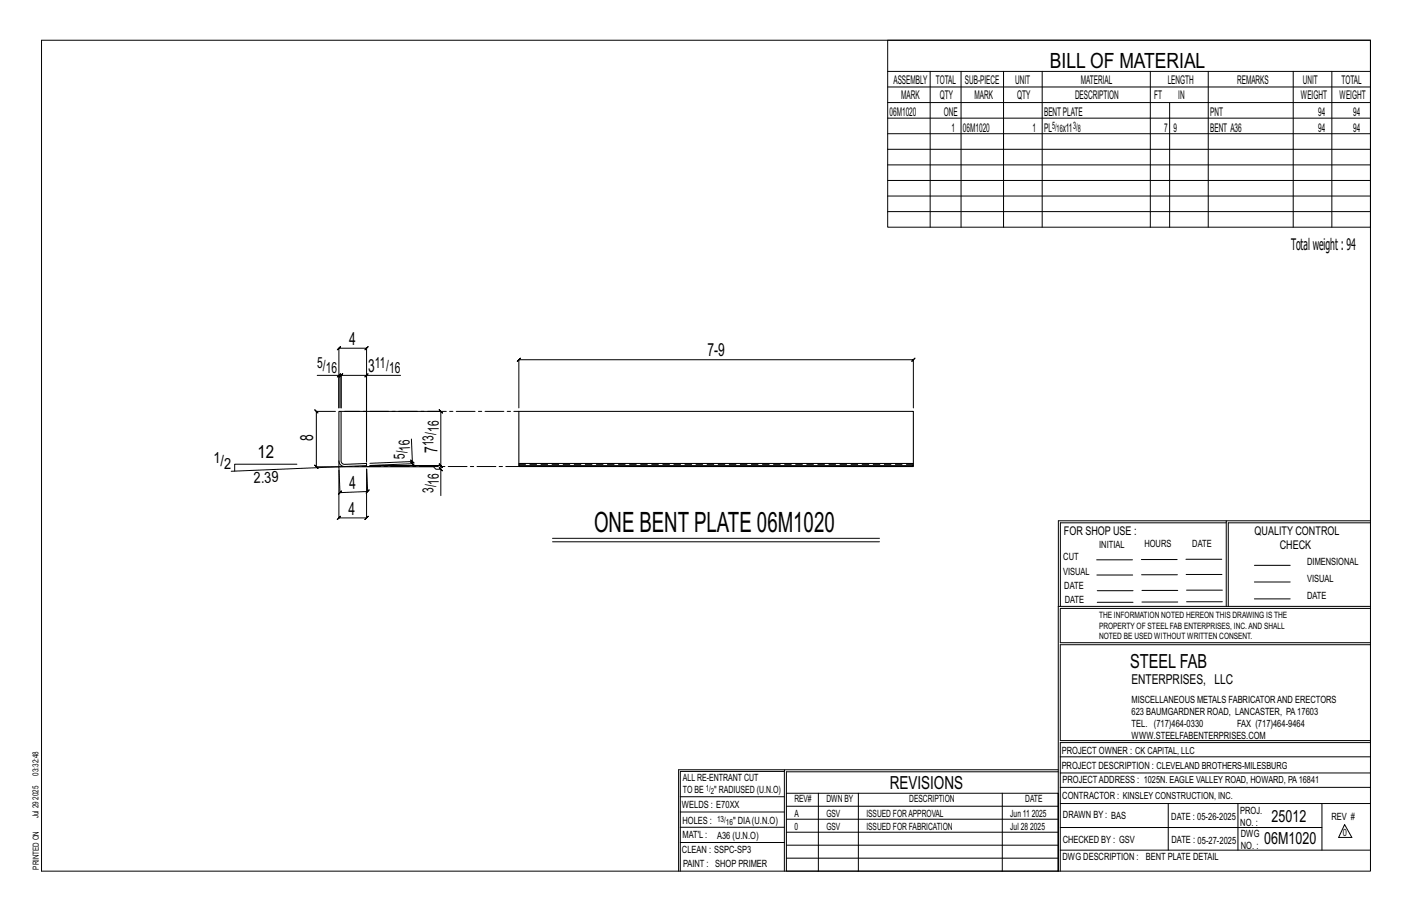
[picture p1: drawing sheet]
<svg xmlns="http://www.w3.org/2000/svg" width="432mm" height="279mm" viewBox="0 0 432 279" stroke-linecap="round" stroke-linejoin="round" font-family="sans-serif">
<defs><g id="words">
<text font-size="8.6" x="181.7" y="162.6">ONE BENT PLATE 06M1020</text>
<text font-size="6.4" x="321.1" y="20.7">BILL OF MATERIAL</text>
<text font-size="5.9" x="345.6" y="204.1">STEEL FAB</text>
<g font-size="5.5">
<text x="106.8" y="105.5">4</text>
<text x="112.6" y="113.8">3</text>
<text x="216.3" y="109">7-9</text>
<text x="95.7" y="134.9" transform="rotate(-90 95.7 134.9)">8</text>
<text x="78.7" y="139.9">12</text>
<text x="133.8" y="138.5" transform="rotate(-90 133.8 138.5)">7</text>
<text x="106.9" y="149.5" transform="rotate(-2 106.9 149.5)">4</text>
<text x="106.6" y="157.3">4</text>
<text x="272.2" y="241.1">REVISIONS</text>
</g>
<g font-size="5.1">
<text x="388.9" y="251.3">25012</text>
<text x="386.6" y="258.1">06M1020</text>
</g>
<text font-size="4.9" x="394.8" y="76.4">Totalweight : 94</text>
<g font-size="4.7">
<text x="97" y="112.5">5/</text>
<text x="114.7" y="112.5">11/</text>
<text x="99.6" y="114.2">16</text>
<text x="119" y="114.2">16</text>
<text x="125.4" y="137.7" transform="rotate(-92 125.4 137.7)">16</text>
<text x="132.6" y="136.4" transform="rotate(-90 132.6 136.4)">13/</text>
<text x="134.2" y="132.1" transform="rotate(-90 134.2 132.1)">16</text>
<text x="65.3" y="141.6">1/</text>
<text x="68.5" y="143.2">2</text>
<text x="123.8" y="140.4" transform="rotate(-92 123.8 140.4)">5/</text>
<text x="77.6" y="147.6" transform="rotate(-2 77.6 147.6)">2.39</text>
<text x="134.2" y="148.1" transform="rotate(-90 134.2 148.1)">16</text>
<text x="132.6" y="150.8" transform="rotate(-90 132.6 150.8)">3/</text>
</g>
<text font-size="4.2" x="346" y="209.1">ENTERPRISES, LLC</text>
<g font-size="3.7">
<text x="273.2" y="25.6">ASSEMBLY</text>
<text x="286.2" y="25.6">TOTAL</text>
<text x="295.1" y="25.6">SUB-PIECE</text>
<text x="310.4" y="25.6">UNIT</text>
<text x="330.5" y="25.6">MATERIAL</text>
<text x="357.1" y="25.6">LENGTH</text>
<text x="378.3" y="25.6">REMARKS</text>
<text x="398.4" y="25.6">UNIT</text>
<text x="410.2" y="25.6">TOTAL</text>
<text x="272.1" y="35.5">06M1020</text>
<text x="275.6" y="30.4">MARK</text>
<text x="287.4" y="30.4">QTY</text>
<text x="288.6" y="35.5">ONE</text>
<text x="298" y="30.4">MARK</text>
<text x="311" y="30.4">QTY</text>
<text x="319.3" y="35.5">BENTPLATE</text>
<text x="328.7" y="30.4">DESCRIPTION</text>
<text x="353" y="30.4">FT</text>
<text x="360.3" y="30.4">IN</text>
<text x="370.1" y="35.5">PNT</text>
<text x="397.8" y="30.4">WEIGHT</text>
<text x="403.2" y="35.5">94</text>
<text x="409.6" y="30.4">WEIGHT</text>
<text x="413.8" y="35.5">94</text>
<text x="290.9" y="40.2">1</text>
<text x="294.5" y="40.2">06M1020</text>
<text x="315.8" y="40.2">1</text>
<text x="319.3" y="40.2">PL</text>
<text x="325" y="40.2">x11</text>
<text x="356" y="40.2">7</text>
<text x="358.9" y="40.2">9</text>
<text x="370.1" y="40.2">BENT A36</text>
<text x="403.2" y="40.2">94</text>
<text x="413.8" y="40.2">94</text>
<text x="325.3" y="163.4">FOR SHOP USE :</text>
<text x="383.7" y="163.4">QUALITY CONTROL</text>
<text x="391.4" y="167.8">CHECK</text>
</g>
<g font-size="3.1">
<text x="321.7" y="39.4">5/</text>
<text x="323.1" y="40.5">16</text>
<text x="328.2" y="39.4">3/</text>
<text x="329.6" y="40.5">8</text>
<text x="336.2" y="167.4">INITIAL</text>
<text x="350" y="167.1">HOURS</text>
<text x="364.6" y="167.2">DATE</text>
<text x="325.2" y="171.3">CUT</text>
<text x="399.8" y="172.8">DIMENSIONAL</text>
<text x="325.1" y="175.8">VISUAL</text>
<text x="399.8" y="177.9">VISUAL</text>
<text x="325.5" y="180">DATE</text>
<text x="325.7" y="184.4">DATE</text>
<text x="399.8" y="183.1">DATE</text>
<text x="346" y="215">MISCELLANEOUS METALS FABRICATORAND ERECTORS</text>
<text x="346" y="218.6">623 BAUMGARDNER ROAD, LANCASTER, PA17603</text>
<text x="346" y="225.8">WWW.STEELFABENTERPRISES.COM</text>
<text x="346" y="222.2">TEL. (717)464-0330</text>
<text x="378.3" y="222.2">FAX (717)464-9464</text>
<text x="324.7" y="230.5">PROJECT OWNER : CK CAPITAL, LLC</text>
<text x="208.8" y="238.8">ALL RE-ENTRANT CUT</text>
<text x="324.7" y="235.1">PROJECT DESCRIPTION : CLEVELAND BROTHERS-MILESBURG</text>
<text x="324.9" y="239.5">PROJECTADDRESS : 1025N. EAGLE VALLEY ROAD, HOWARD, PA16841</text>
<text x="208.8" y="242.5">TO BE</text>
<text x="218.4" y="242.5">&quot; RADIUSED (U.N.O)</text>
<text x="242.9" y="245.3">REV#</text>
<text x="252.7" y="245.3">DWN BY</text>
<text x="278.1" y="245.3">DESCRIPTION</text>
<text x="313.5" y="245.3">DATE</text>
<text x="324.9" y="244.2">CONTRACTOR : KINSLEY CONSTRUCTION, INC.</text>
<text x="208.5" y="247">WELDS : E70XX</text>
<text x="208.7" y="251.7">HOLES :</text>
<text x="224.2" y="251.8">&quot; DIA(U.N.O)</text>
<text x="242.9" y="249.9">A</text>
<text x="252.7" y="249.9">GSV</text>
<text x="264.9" y="249.9">ISSUED FORAPPROVAL</text>
<text x="309" y="249.9">Jun 11</text>
<text x="315.5" y="249.9">2025</text>
<text x="325.1" y="250">DRAWN BY : BAS</text>
<text x="358.2" y="250.5">DATE : 05-26-2025</text>
<text x="379.3" y="248.9">PROJ.</text>
<text x="407.2" y="250.5">REV #</text>
<text x="208.7" y="256.3">MAT'L :</text>
<text x="219.3" y="256.4">A36 (U.N.O)</text>
<text x="242.9" y="253.8">0</text>
<text x="252.7" y="253.8">GSV</text>
<text x="264.9" y="253.8">ISSUED FOR FABRICATION</text>
<text x="309" y="253.8">Jul 28</text>
<text x="315" y="253.8">2025</text>
<text x="325" y="257.6">CHECKED BY : GSV</text>
<text x="358.3" y="257.7">DATE : 05-27-2025</text>
<text x="379.3" y="252.5">NO. :</text>
<text x="379.5" y="255.9">DWG</text>
<text x="410.6" y="255.5">0</text>
<text x="208.6" y="260.7">CLEAN : SSPC-SP3</text>
<text x="324.9" y="262.9">DWG DESCRIPTION :</text>
<text x="350.4" y="263">BENT PLATE DETAIL</text>
<text x="379.5" y="259.5">NO. :</text>
<text x="208.9" y="265">PAINT : SHOP PRIMER</text>
</g>
<g font-size="2.7">
<text x="336.1" y="189">THE INFORMATION NOTED HEREON THIS DRAWING IS THE</text>
<text x="336.1" y="195.4">NOTED BE USED WITHOUT WRITTEN CONSENT.</text>
<text x="336.1" y="192.2">PROPERTY OF STEEL FAB ENTERPRISES, INC.AND SHALL</text>
</g>
<g font-size="2.6">
<text x="215.9" y="241.8">1/</text>
<text x="217.4" y="242.7">2</text>
<text x="219.3" y="251.1">13/</text>
<text x="222" y="252.1">16</text>
</g>
<g font-size="2.5">
<text x="11.7" y="237.1" transform="rotate(-90 11.7 237.1)">03:32:48</text>
<text x="11.8" y="244.4" transform="rotate(-90 11.8 244.4)">2025</text>
<text x="11.8" y="250.1" transform="rotate(-90 11.8 250.1)">Jul 29</text>
<text x="11.9" y="265.8" transform="rotate(-90 11.9 265.8)">PRINTED ON</text>
</g>
</g></defs>
<g fill="none" stroke="#000" stroke-width=".31">
<path d="M12.7 12.3h406.4v254h-406.4zM271.5 12.3h147.6v57.2h-147.6zM271.5 21.8h147.6M271.5 26.6h147.6M271.5 31.4h147.6M271.5 36.1h147.6M284.5 21.8v47.7M293.9 21.8v47.7M306.9 21.8v47.7M318.7 21.8v47.7M351.8 21.8v47.7M357.7 31.4v38.1"/>
<path d="M369.5 21.8v47.7M395.5 21.8v47.7M407.3 21.8v47.7M271.5 40.9h147.6M271.5 45.6h147.6M271.5 50.4h147.6M271.5 55.2h147.6M271.5 59.9h147.6M271.5 64.7h147.6M97 114.7h6.6v10v-18.3l-.5 .5 1-1-.5 .5h8.5l-.5 .5 1-1-.5 .5v34.9M103.6 114.7l-.5 .5 1-1zM103.6 114.7h.7l-.5 .5 1-1-.5 .5v10v-10l-.5 .5 1-1-.5 .5h7.8"/>
<path d="M112.1 114.7l.5-.5-1 1zM122.5 114.7h-10.4v25.9M102.6 125.8h-5.9l-.5-.5 1 1-.5-.5v16.9l-.5-.5 1 1-.5-.5h35.9l.7 .7h1.5v8.1M105.4 125.8h29.4l-.5-.5 1 1-.5-.5v16.5l-.5-.5 1 1-.5-.5h-21.6h21.6l-.5-.5 1 1-.5-.5v1.1M125.8 134.2l.3 6.9-13 .5M158.7 124.7v-14.7l-.5 .5 1-1-.5 .5h120.6l-.5 .5 1-1-.5 .5v14.7M90.8 141.9h-19v2.1M112.1 143.4v14.9l.5-.5-1 1 .5-.5h-8.5l.5-.5-1 1 .5-.5v-14.6M112.1 143.4l.3 6.8 .5-.5-.9 1.1 .4-.6-8.4 .4 .4-.5-.9 1 .5-.5-.4-7.9-32.9 1.4M125.6 140.6l1 1zM126.1 141.1v.6l-.5-.4 1.1 .9-.6-.5-12.9 .6M134.3 142.9l1 1z"/>
<path d="M375 159.8h-50.7v25.6M375 159.2h-51.3l-.1 107.1M419.1 159.2h-44.1v26.2M419.1 159.8h-43.5v25.6M169 164.6h100M169 165.6h100M335.4 171.1h10.9M335.4 175.8h11M349 171h11M349.1 175.7h11M362.7 171h10.9M362.7 175.6h11"/>
<path d="M383.6 172.8h11M383.6 177.9h11M323.7 185.4h95.4M335.5 184.1h11M335.5 180.6h11M349.2 184h11M349.2 180.5h11M362.9 180.4h10.9M362.9 184h10.9M383.6 183.1h11M419.1 186h-94.9v10.5h94.9M419.1 197.1h-94.9v29.3h94.9v.6h-94.9v39.3"/>
<path d="M239.9 235.8h-31.9v30.5M239.9 235.3h-32.4v31M323.6 235.3h-83.7v31M323.6 235.9h-83.1v6.6M324.2 236.3h94.9M324.2 231.4h94.9M208 252.9h31.9M208 257.5h31.9M208 243.6h31.9M208 248.2h31.9M240.5 242.5h83.1v23.8h-83.1zM240.5 258.4h83.1"/>
<path d="M240.5 254.4h83.1M240.5 250.4h83.1M240.5 246.5h83.1M250.3 242.5v23.8M262.5 242.5v23.8M306.5 242.5v23.8M324.2 253h80.1M324.2 245.6h94.9M324.2 259.9h94.9M324.2 240.7h94.9M357.3 245.6v14.3M378.6 245.6v14.3"/>
<path d="M404.3 245.6v14.3M411.2 252.1l2.2 3.9h-4zM240.5 262.3h83.1"/>
</g>
<path d="M103.6 125.8h.7l.2 15.6 .9 .6 6.7-.3v.6l-6.7 .3a1.72 1.72 0 0 1-1.8-1.7zM158.7 141.7h120.6v.6h-120.6zM158.7 142.3v.3h120.6v-.3M158.7 141.7v-15.9h120.6v15.9" fill="none" stroke="#000" stroke-width=".32"/>
<path d="M158.7 142h120.6" fill="none" stroke="#000" stroke-width=".31" stroke-dasharray="2 1.4"/>
<path d="M104.3 125.8h54.4M103.6 140.9v1.8l55.1-.1" fill="none" stroke="#000" stroke-width=".31" stroke-dasharray="5.8 1 1 1"/>
<use href="#words"/>
</svg>
